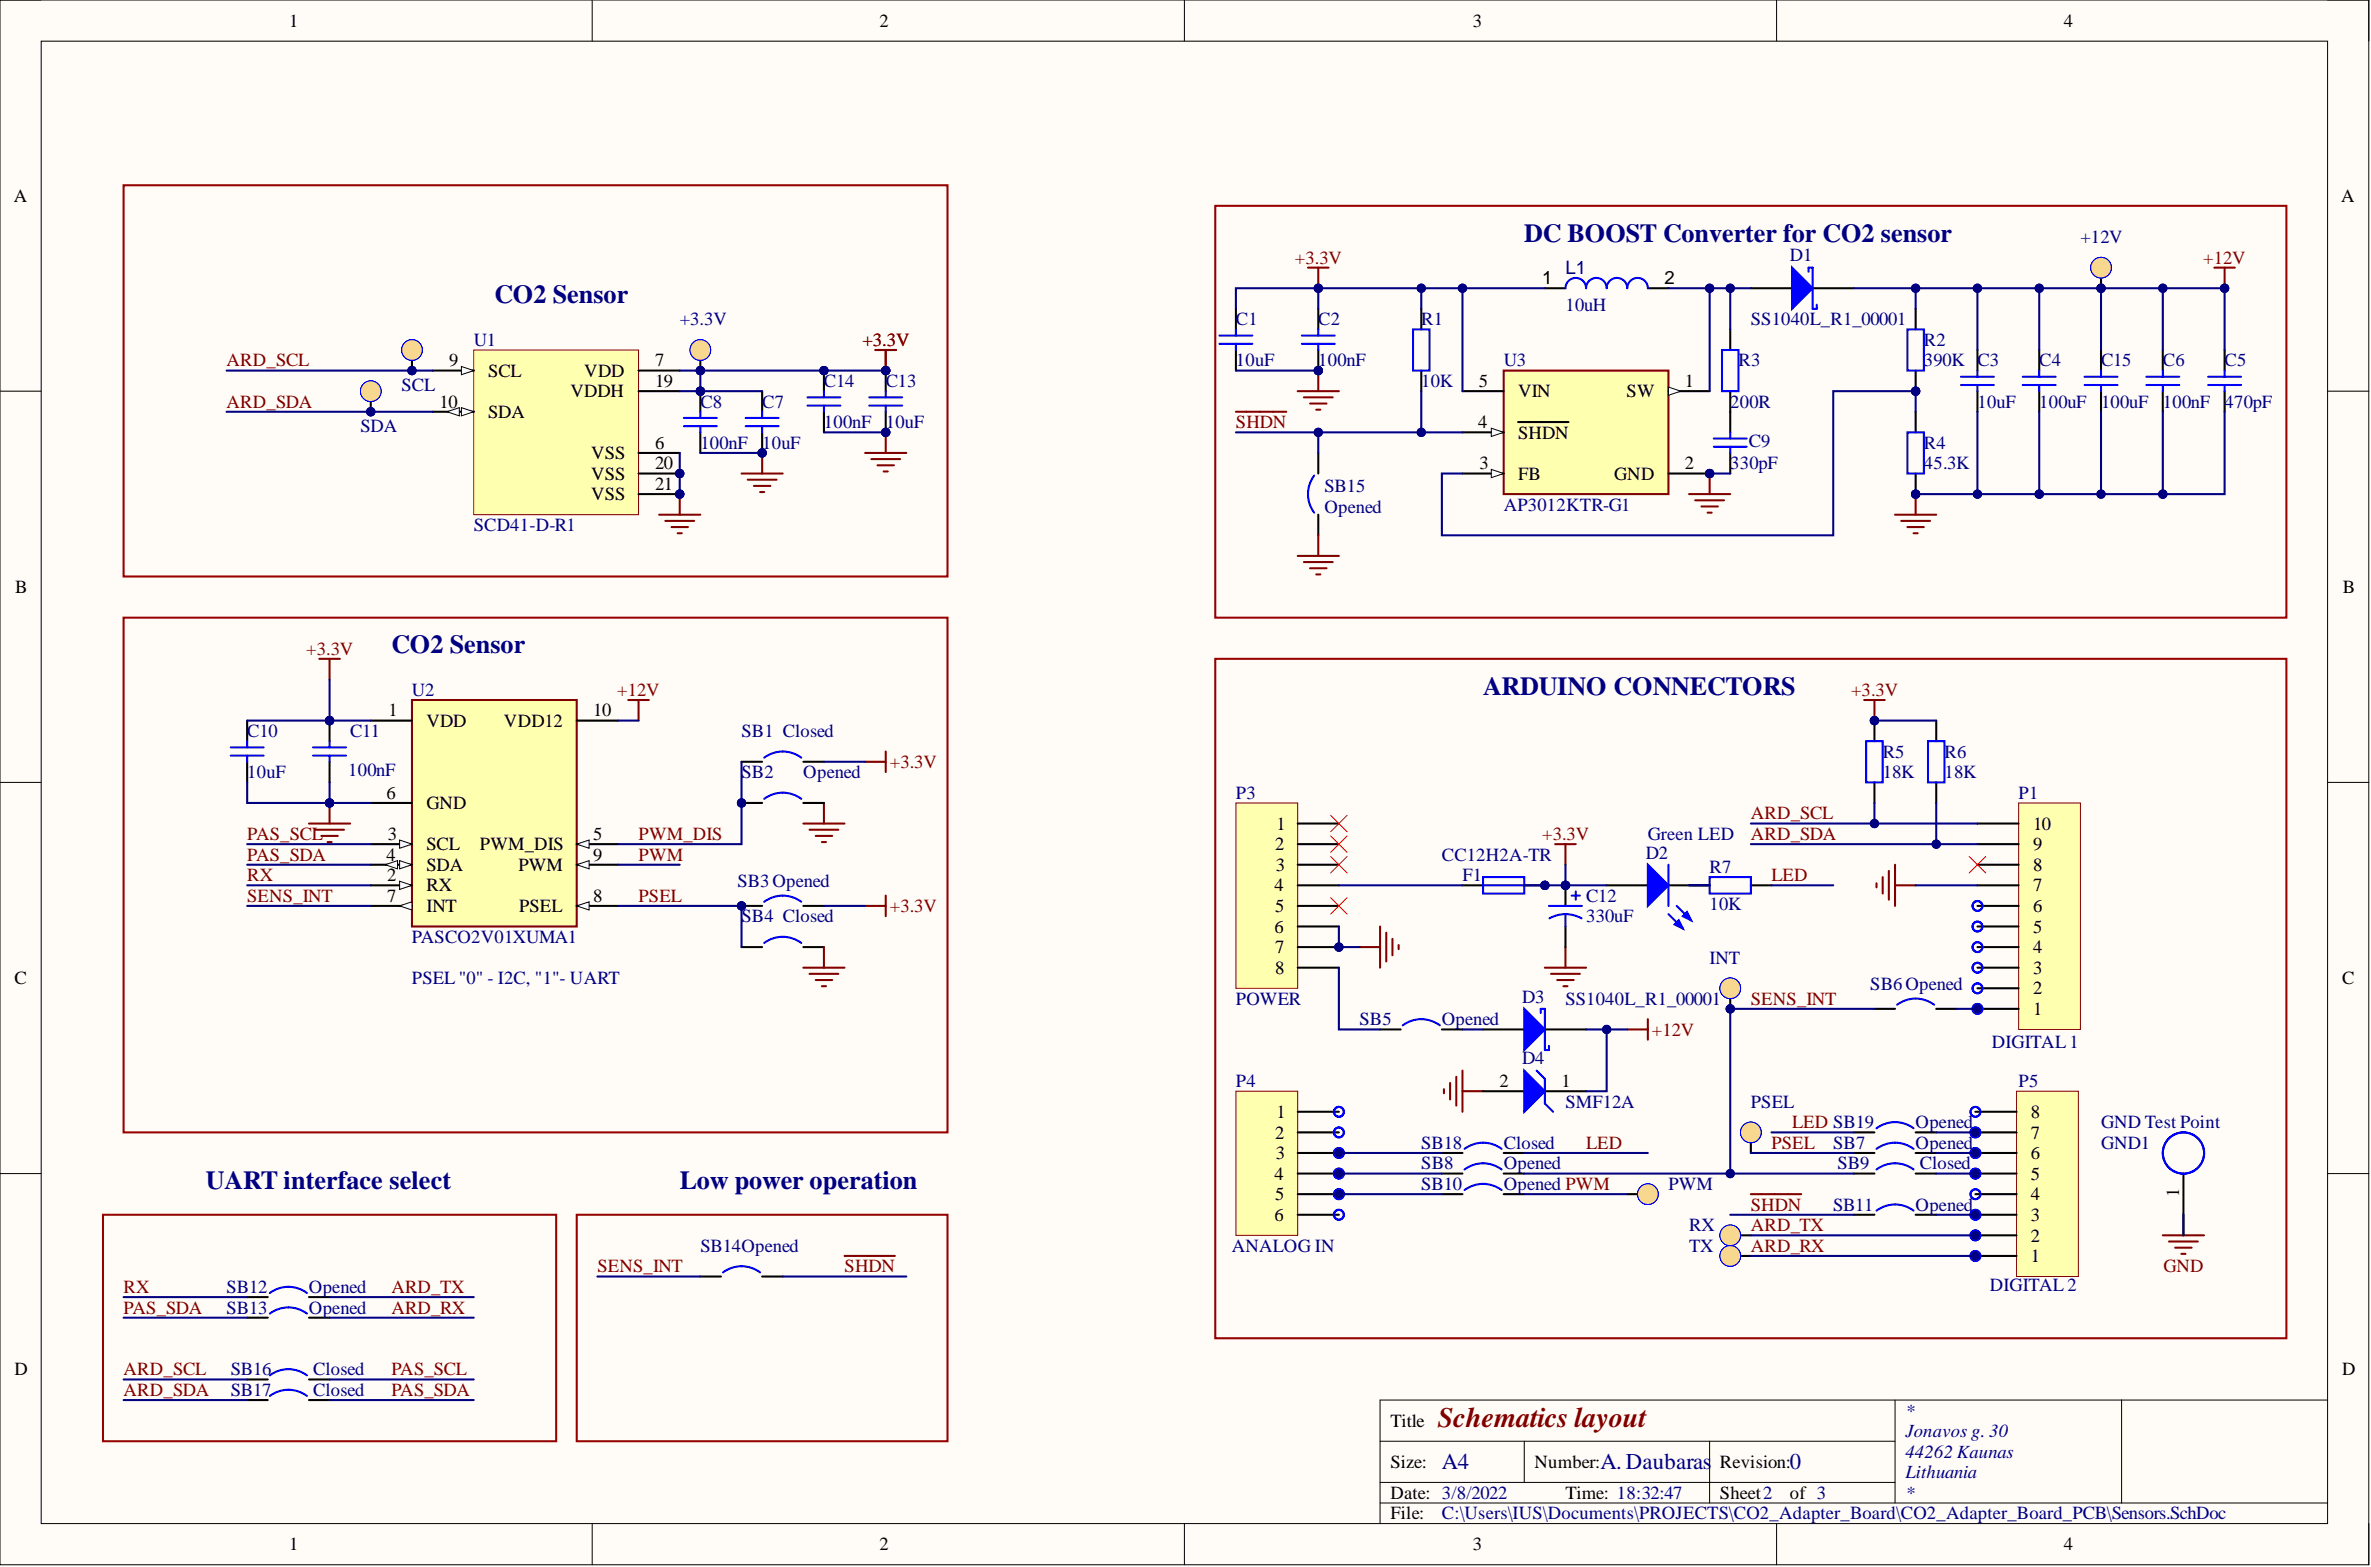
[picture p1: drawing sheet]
<svg xmlns="http://www.w3.org/2000/svg" width="292mm" height="193mm" viewBox="0 0 292 193" stroke-linecap="round" stroke-linejoin="round" font-family="sans-serif">
<defs><g id="words">
<text font-size="3.5" fill="#800000" x="177.1" y="175.7">Schematics layout</text>
<g font-size="3.2" fill="#000080">
<text x="187.8" y="29.7">DC BOOST Converter for CO2 sensor</text>
<text x="60.9" y="37.4">CO2 Sensor</text>
<text x="48.2" y="80.5">CO2 Sensor</text>
<text x="182.7" y="85.5">ARDUINO CONNECTORS</text>
<text x="25.4" y="146.4">UART interface select</text>
<text x="83.7" y="146.4">Low power operation</text>
</g>
<g font-size="2.8" fill="#000080">
<text x="177.6" y="180.9">A4</text>
<text x="197.2" y="180.9">A. Daubaras</text>
<text x="220.5" y="180.9">0</text>
</g>
<g font-size="2.3">
<text x="35.6" y="3.3">1</text>
<text x="108.4" y="3.3">2</text>
<text x="181.4" y="3.3">3</text>
<text x="254.3" y="3.3">4</text>
<text x="1.7" y="24.8">A</text>
<text x="288.4" y="24.8">A</text>
<text x="190" y="35">1</text>
<text x="205" y="35">2</text>
<text x="55.3" y="45.1">9</text>
<text x="60.1" y="46.4">SCL</text>
<text x="72" y="46.4">VDD</text>
<text x="80.7" y="45.1">7</text>
<text x="80.7" y="47.7">19</text>
<text x="182.2" y="47.7">5</text>
<text x="207.6" y="47.7">1</text>
<text x="54.1" y="50.2">10</text>
<text x="60.1" y="51.5">SDA</text>
<text x="70.3" y="48.9">VDDH</text>
<text x="182.1" y="52.7">4</text>
<text x="187" y="48.9">VIN</text>
<text x="200.4" y="48.9">SW</text>
<text x="72.8" y="59.1">VSS</text>
<text x="72.8" y="56.5">VSS</text>
<text x="80.7" y="57.8">20</text>
<text x="80.7" y="55.3">6</text>
<text x="182.3" y="57.8">3</text>
<text x="187" y="54">SHDN</text>
<text x="187" y="59.1">FB</text>
<text x="198.9" y="59.1">GND</text>
<text x="207.6" y="57.8">2</text>
<text x="72.8" y="61.6">VSS</text>
<text x="80.7" y="60.3">21</text>
<text x="1.9" y="73">B</text>
<text x="288.6" y="73">B</text>
<text x="47.9" y="88.2">1</text>
<text x="52.5" y="89.5">VDD</text>
<text x="62.1" y="89.5">VDD12</text>
<text x="73.1" y="88.2">10</text>
<text x="47.6" y="98.4">6</text>
<text x="52.5" y="99.6">GND</text>
<text x="47.6" y="106">4</text>
<text x="47.8" y="103.4">3</text>
<text x="52.5" y="104.7">SCL</text>
<text x="52.5" y="107.2">SDA</text>
<text x="59.1" y="104.7">PWM_DIS</text>
<text x="63.9" y="107.2">PWM</text>
<text x="73.1" y="106">9</text>
<text x="73.1" y="103.4">5</text>
<text x="157.1" y="104.7">2</text>
<text x="157.2" y="107.2">3</text>
<text x="157.2" y="102.2">1</text>
<text x="250.5" y="107.2">8</text>
<text x="250.5" y="104.7">9</text>
<text x="250.5" y="102.2">10</text>
<text x="47.7" y="108.5">2</text>
<text x="47.7" y="111.1">7</text>
<text x="52.5" y="109.8">RX</text>
<text x="52.5" y="112.3">INT</text>
<text x="63.9" y="112.3">PSEL</text>
<text x="73.1" y="111.1">8</text>
<text x="157" y="109.8">4</text>
<text x="157.1" y="112.3">5</text>
<text x="250.5" y="112.3">6</text>
<text x="250.5" y="109.8">7</text>
<text x="157" y="114.9">6</text>
<text x="157.1" y="117.4">7</text>
<text x="157.1" y="119.9">8</text>
<text x="250.5" y="119.9">3</text>
<text x="250.5" y="117.4">4</text>
<text x="250.5" y="114.9">5</text>
<text x="1.8" y="121.2">C</text>
<text x="250.5" y="125">1</text>
<text x="250.5" y="122.5">2</text>
<text x="288.5" y="121.2">C</text>
<text x="157.2" y="137.7">1</text>
<text x="184.7" y="133.9">2</text>
<text x="192.4" y="133.9">1</text>
<text x="250.2" y="137.7">8</text>
<text x="157.1" y="140.2">2</text>
<text x="157.2" y="142.7">3</text>
<text x="250.2" y="142.7">6</text>
<text x="250.2" y="140.2">7</text>
<text x="157" y="145.3">4</text>
<text x="157.1" y="147.8">5</text>
<text x="250.2" y="147.8">4</text>
<text x="250.2" y="145.3">5</text>
<text x="268.5" y="147.4" transform="rotate(-90 268.5 147.4)">1</text>
<text x="157" y="150.4">6</text>
<text x="250.2" y="155.4">1</text>
<text x="250.2" y="152.9">2</text>
<text x="250.2" y="150.4">3</text>
<text x="1.8" y="169.4">D</text>
<text x="288.5" y="169.4">D</text>
<text x="171.3" y="175.7">Title</text>
<text x="171.3" y="180.8">Size:</text>
<text x="171.3" y="184.6">Date: 3/8/2022</text>
<text x="189.1" y="180.8">Number:</text>
<text x="192.9" y="184.6">Time: 18:32:47</text>
<text x="211.9" y="180.8">Revision:</text>
<text x="211.9" y="184.6">Sheet2</text>
<text x="220.5" y="184.6">of 3</text>
<text x="35.6" y="190.9">1</text>
<text x="108.4" y="190.9">2</text>
<text x="171.3" y="187.1">File:</text>
<text x="181.4" y="190.9">3</text>
<text x="254.3" y="190.9">4</text>
</g>
<g font-size="2.3" fill="#000080">
<text x="256.3" y="29.9">+12V</text>
<text x="192.9" y="33.7">L1</text>
<text x="220.5" y="32.2">D1</text>
<text x="83.7" y="40.1">+3.3V</text>
<text x="152.3" y="40.1">C1</text>
<text x="162.4" y="40.1">C2</text>
<text x="175.1" y="40.1">R1</text>
<text x="192.9" y="38.3">10uH</text>
<text x="215.7" y="40.1">SS1040L_R1_00001</text>
<text x="58.4" y="42.6">U1</text>
<text x="101.5" y="47.7">C14</text>
<text x="109.1" y="47.7">C13</text>
<text x="152.3" y="45.1">10uF</text>
<text x="162.4" y="45.1">100nF</text>
<text x="175.1" y="47.7">10K</text>
<text x="185.2" y="45.1">U3</text>
<text x="214.2" y="45.1">R3</text>
<text x="237" y="45.1">390K C3</text>
<text x="237" y="42.6">R2</text>
<text x="251.2" y="45.1">C4</text>
<text x="258.8" y="45.1">C15</text>
<text x="266.5" y="45.1">C6</text>
<text x="274.1" y="45.1">C5</text>
<text x="44.4" y="53.2">SDA</text>
<text x="49.5" y="48.2">SCL</text>
<text x="86.3" y="50.2">C8</text>
<text x="93.9" y="50.2">C7</text>
<text x="101.5" y="52.7">100nF</text>
<text x="109.1" y="52.7">10uF</text>
<text x="213.2" y="50.2">200R</text>
<text x="243.6" y="50.2">10uF</text>
<text x="251.2" y="50.2">100uF</text>
<text x="258.8" y="50.2">100uF</text>
<text x="266.5" y="50.2">100nF</text>
<text x="274.1" y="50.2">470pF</text>
<text x="86.3" y="55.3">100nF</text>
<text x="93.9" y="55.3">10uF</text>
<text x="213.2" y="57.8">330pF</text>
<text x="215.4" y="55">C9</text>
<text x="237" y="57.8">45.3K</text>
<text x="237" y="55.3">R4</text>
<text x="58.4" y="65.4">SCD41-D-R1</text>
<text x="163.2" y="60.6">SB15</text>
<text x="163.2" y="63.1">Opened</text>
<text x="185.2" y="62.9">AP3012KTR-G1</text>
<text x="50.8" y="85.7">U2</text>
<text x="30.5" y="95.8">10uF</text>
<text x="30.5" y="90.8">C10</text>
<text x="42.9" y="95.6">100nF</text>
<text x="43.1" y="90.8">C11</text>
<text x="91.4" y="90.8">SB1 Closed</text>
<text x="91.4" y="95.8">SB2</text>
<text x="99" y="95.8">Opened</text>
<text x="231.9" y="95.8">18K</text>
<text x="231.9" y="93.3">R5</text>
<text x="239.6" y="95.8">18K</text>
<text x="239.6" y="93.3">R6</text>
<text x="152.3" y="98.4">P3</text>
<text x="248.7" y="98.4">P1</text>
<text x="177.6" y="106">CC12H2A-TR</text>
<text x="202.8" y="105.7">D2</text>
<text x="203" y="103.4">Green LED</text>
<text x="210.6" y="107.5">R7</text>
<text x="90.8" y="109.3">SB3Opened</text>
<text x="91.4" y="113.6">SB4 Closed</text>
<text x="180.2" y="108.5">F1</text>
<text x="195.4" y="113.6">330uF</text>
<text x="195.4" y="111.1">C12</text>
<text x="210.6" y="112.1">10K</text>
<text x="50.8" y="116.1">PASCO2V01XUMA1</text>
<text x="210.6" y="118.7">INT</text>
<text x="50.8" y="121.2">PSEL&quot;0&quot; - I2C, &quot;1&quot;- UART</text>
<text x="152.3" y="123.7">POWER</text>
<text x="187.5" y="123.5">D3</text>
<text x="192.9" y="123.7">SS1040L_R1_00001</text>
<text x="230.4" y="122">SB6Opened</text>
<text x="167.5" y="126.3">SB5</text>
<text x="177.6" y="126.3">Opened</text>
<text x="187.5" y="131.1">D4</text>
<text x="245.4" y="129.1">DIGITAL1</text>
<text x="152.3" y="133.9">P4</text>
<text x="192.9" y="136.4">SMF12A</text>
<text x="215.7" y="136.4">PSEL</text>
<text x="248.7" y="133.9">P5</text>
<text x="175.1" y="141.5">SB18</text>
<text x="185.2" y="141.5">Closed</text>
<text x="225.8" y="141.5">SB7</text>
<text x="236" y="141.5">Opened</text>
<text x="236" y="138.9">Opened</text>
<text x="258.8" y="141.5">GND1</text>
<text x="258.8" y="138.9">GND Test Point</text>
<text x="175.1" y="144">SB8</text>
<text x="175.1" y="146.5">SB10</text>
<text x="185.2" y="144">Opened</text>
<text x="185.2" y="146.5">Opened PWM</text>
<text x="205.5" y="146.5">PWM</text>
<text x="225.8" y="149.1">SB11</text>
<text x="226.4" y="144">SB9</text>
<text x="236" y="149.1">Opened</text>
<text x="236.5" y="144">Closed</text>
<text x="86.3" y="154.2">SB14Opened</text>
<text x="151.8" y="154.2">ANALOG IN</text>
<text x="208.1" y="151.6">RX</text>
<text x="208.1" y="154.2">TX</text>
<text x="27.9" y="159.2">SB12</text>
<text x="27.9" y="161.8">SB13</text>
<text x="38.1" y="159.2">Opened</text>
<text x="38.1" y="161.8">Opened</text>
<text x="245.1" y="159">DIGITAL2</text>
<text x="28.4" y="169.4">SB16</text>
<text x="28.4" y="171.9">SB17</text>
<text x="38.6" y="169.4">Closed</text>
<text x="38.6" y="171.9">Closed</text>
<text x="234.7" y="174.4">*</text>
<text x="234.7" y="177">Jonavos g. 30</text>
<text x="234.7" y="179.5">44262 Kaunas</text>
<text x="234.7" y="182">Lithuania</text>
<text x="234.7" y="184.6">*</text>
<text x="177.6" y="187.1">C:\Users\IUS\Documents\PROJECTS\CO2_Adapter_Board\CO2_Adapter_Board_PCB\Sensors.SchDoc</text>
</g>
<g font-size="2.3" fill="#800000">
<text x="159.5" y="32.5">+3.3V</text>
<text x="271.4" y="32.5">+12V</text>
<text x="27.9" y="45.1">ARD_SCL</text>
<text x="106.2" y="42.6">+3.3V</text>
<text x="27.9" y="50.2">ARD_SDA</text>
<text x="152.3" y="52.7">SHDN</text>
<text x="37.7" y="80.6">+3.3V</text>
<text x="76" y="85.7">+12V</text>
<text x="228" y="85.7">+3.3V</text>
<text x="109.6" y="94.6">+3.3V</text>
<text x="215.7" y="100.9">ARD_SCL</text>
<text x="30.5" y="103.4">PAS_SCL</text>
<text x="30.5" y="106">PAS_SDA</text>
<text x="78.7" y="103.4">PWM_DIS</text>
<text x="78.7" y="106">PWM</text>
<text x="190" y="103.4">+3.3V</text>
<text x="215.7" y="103.4">ARD_SDA</text>
<text x="30.5" y="108.5">RX</text>
<text x="30.5" y="111.1">SENS_INT</text>
<text x="78.7" y="111.1">PSEL</text>
<text x="109.6" y="112.3">+3.3V</text>
<text x="218.2" y="108.5">LED</text>
<text x="215.7" y="123.7">SENS_INT</text>
<text x="203.5" y="127.5">+12V</text>
<text x="195.4" y="141.5">LED</text>
<text x="218.2" y="141.5">PSEL</text>
<text x="220.8" y="138.9">LED SB19</text>
<text x="215.7" y="149.1">SHDN</text>
<text x="215.7" y="151.6">ARD_TX</text>
<text x="215.7" y="154.2">ARD_RX</text>
<text x="15.2" y="159.2">RX</text>
<text x="15.2" y="161.8">PAS_SDA</text>
<text x="48.2" y="159.2">ARD_TX</text>
<text x="48.2" y="161.8">ARD_RX</text>
<text x="73.6" y="156.7">SENS_INT</text>
<text x="104" y="156.7">SHDN</text>
<text x="266.5" y="156.7">GND</text>
<text x="15.2" y="169.4">ARD_SCL</text>
<text x="15.2" y="171.9">ARD_SDA</text>
<text x="48.2" y="169.4">PAS_SCL</text>
<text x="48.2" y="171.9">PAS_SDA</text>
</g>
</g></defs>
<path d="M0 0h291.8v192.7h-291.8z" fill-rule="evenodd" fill="#fffcf8"/>
<path d="M0 0h291.8v192.7h-291.8z" fill="none" stroke="#000" stroke-width=".12"/>
<path d="M5.1 5.1h281.7v182.5h-281.7z" fill-rule="evenodd" fill="#fffcf8"/>
<g fill="none" stroke="#000" stroke-width=".12">
<path d="M0 0h5.1M73 0v5.1M145.9 0v5.1M218.9 0v5.1M286.8 0h5v5.1M5.1 5.1h281.7v182.5h-281.7zM0 48.2h5.1M286.8 48.2h5M0 96.3h5.1M286.8 96.3h5M0 144.5h5.1M286.8 144.5h5"/>
<path d="M170 177.5h63.5M187.8 177.5v5.1M210.6 177.5v7.6M233.5 172.4v12.7M261.4 172.4v12.7M286.8 172.4h-116.8v15.2M73 187.6v5.1M145.9 187.6v5.1M170 185.1h116.8M170 182.6h63.5M218.9 187.6v5.1M291.8 187.6v5.1"/>
</g>
<path d="M210.6 58.3v2.5M208.1 60.8h5.1M208.8 61.6h3.6M209.6 62.4h2M210.4 63.1h.5" fill="none" stroke="#800000" stroke-width=".25"/>
<circle cx="210.6" cy="58.3" r=".51" fill="#000080"/>
<circle cx="210.6" cy="58.3" r=".51" fill="none" stroke="#000080" stroke-width=".12"/>
<path d="M149.7 25.4h132v50.7h-132z" fill="none" stroke="#980000" stroke-width=".25"/>
<path d="M81.2 63.4h5.1M82 64.1h3.5M82.7 64.9h2.1M83.5 65.7h.5M83.7 60.8v2.6" fill="none" stroke="#800000" stroke-width=".25"/>
<circle cx="83.7" cy="60.8" r=".51" fill="#000080"/>
<circle cx="83.7" cy="60.8" r=".51" fill="none" stroke="#000080" stroke-width=".12"/>
<circle cx="83.7" cy="60.8" r=".51" fill="#000080"/>
<circle cx="83.7" cy="60.8" r=".51" fill="none" stroke="#000080" stroke-width=".12"/>
<circle cx="83.7" cy="58.3" r=".51" fill="#000080"/>
<circle cx="83.7" cy="58.3" r=".51" fill="none" stroke="#000080" stroke-width=".12"/>
<path d="M58.4 43.1h20.3v20.3h-20.3z" fill-rule="evenodd" fill="#ffffb0"/>
<path d="M58.4 43.1h20.3v20.3h-20.3z" fill="none" stroke="#800000" stroke-width=".12"/>
<path d="M78.7 45.6h5M78.7 60.8h5" fill="none" stroke="#000" stroke-width=".25"/>
<circle cx="83.7" cy="60.8" r=".51" fill="#000080"/>
<circle cx="83.7" cy="60.8" r=".51" fill="none" stroke="#000080" stroke-width=".12"/>
<path d="M53.3 45.6h5.1" fill="none" stroke="#000" stroke-width=".25"/>
<path d="M56.8 45.1l1.6 .5-1.6 .5z" fill="#f8fcff"/>
<path d="M56.8 45.1l1.6 .5-1.6 .5z" fill="none" stroke="#000" stroke-width=".12"/>
<path d="M53.3 50.7h5.1" fill="none" stroke="#000" stroke-width=".25"/>
<path d="M56.8 50.2l1.6 .5-1.6 .5z" fill="#f8fcff"/>
<path d="M56.8 50.2l1.6 .5-1.6 .5z" fill="none" stroke="#000" stroke-width=".12"/>
<path d="M55.1 50.7l1.5-.5v1z" fill="#f8fcff"/>
<path d="M55.1 50.7l1.5-.5v1z" fill="none" stroke="#000" stroke-width=".12"/>
<path d="M78.7 48.2h5M78.7 58.3h5" fill="none" stroke="#000" stroke-width=".25"/>
<circle cx="83.7" cy="58.3" r=".51" fill="#000080"/>
<circle cx="83.7" cy="58.3" r=".51" fill="none" stroke="#000080" stroke-width=".12"/>
<path d="M78.7 55.8h5" fill="none" stroke="#000" stroke-width=".25"/>
<circle cx="86.3" cy="48.2" r=".51" fill="#000080"/>
<circle cx="86.3" cy="48.2" r=".51" fill="none" stroke="#000080" stroke-width=".12"/>
<path d="M86.3 48.2v2.5" fill="none" stroke="#000" stroke-width=".25"/>
<circle cx="86.3" cy="48.2" r=".51" fill="#000080"/>
<circle cx="86.3" cy="48.2" r=".51" fill="none" stroke="#000080" stroke-width=".12"/>
<path d="M86.3 53.2v2.6" fill="none" stroke="#000" stroke-width=".25"/>
<path d="M84.2 52.5h4.1M84.2 51.5h4.1M86.3 50.7v.8M86.3 52.5v.7" fill="none" stroke="#00f" stroke-width=".25"/>
<path d="M107.8 43.1h2.6M109.1 43.1v2.5" fill="none" stroke="#800000" stroke-width=".25"/>
<circle cx="109.1" cy="45.6" r=".51" fill="#000080"/>
<circle cx="109.1" cy="45.6" r=".51" fill="none" stroke="#000080" stroke-width=".12"/>
<path d="M15.2 22.8h101.5v48.2h-101.5zM15.2 76.1h101.5v63.3h-101.5z" fill="none" stroke="#980000" stroke-width=".25"/>
<path d="M50.8 86.2h20.3v27.9h-20.3z" fill-rule="evenodd" fill="#ffffb0"/>
<path d="M50.8 86.2h20.3v27.9h-20.3z" fill="none" stroke="#800000" stroke-width=".25"/>
<path d="M45.7 88.7h5.1M45.7 98.9h5.1M71.1 88.7h5M71.1 111.6h5" fill="none" stroke="#000" stroke-width=".25"/>
<path d="M71.1 111.6l1.5-.5v1z" fill="#f8fcff"/>
<path d="M71.1 111.6l1.5-.5v1z" fill="none" stroke="#000" stroke-width=".12"/>
<path d="M45.7 104h5.1" fill="none" stroke="#000" stroke-width=".25"/>
<path d="M49.2 103.4l1.6 .6-1.6 .5z" fill="#f8fcff"/>
<path d="M49.2 103.4l1.6 .6-1.6 .5z" fill="none" stroke="#000" stroke-width=".12"/>
<path d="M45.7 106.5h5.1" fill="none" stroke="#000" stroke-width=".25"/>
<path d="M49.2 106l1.6 .5-1.6 .5z" fill="#f8fcff"/>
<path d="M49.2 106l1.6 .5-1.6 .5z" fill="none" stroke="#000" stroke-width=".12"/>
<path d="M47.5 106.5l1.5-.5v1z" fill="#f8fcff"/>
<path d="M47.5 106.5l1.5-.5v1z" fill="none" stroke="#000" stroke-width=".12"/>
<path d="M45.7 109h5.1" fill="none" stroke="#000" stroke-width=".25"/>
<path d="M49.2 108.5l1.6 .5-1.6 .5z" fill="#f8fcff"/>
<path d="M49.2 108.5l1.6 .5-1.6 .5z" fill="none" stroke="#000" stroke-width=".12"/>
<path d="M45.7 111.6h5.1" fill="none" stroke="#000" stroke-width=".25"/>
<path d="M49.2 111.6l1.6-.5v1z" fill="#f8fcff"/>
<path d="M49.2 111.6l1.6-.5v1z" fill="none" stroke="#000" stroke-width=".12"/>
<path d="M71.1 106.5h5" fill="none" stroke="#000" stroke-width=".25"/>
<path d="M71.1 106.5l1.5-.5v1z" fill="#f8fcff"/>
<path d="M71.1 106.5l1.5-.5v1z" fill="none" stroke="#000" stroke-width=".12"/>
<path d="M71.1 104h5" fill="none" stroke="#000" stroke-width=".25"/>
<path d="M71.1 104l1.5-.6v1.1z" fill="#f8fcff"/>
<path d="M71.1 104l1.5-.6v1.1z" fill="none" stroke="#000" stroke-width=".12"/>
<circle cx="210.6" cy="58.3" r=".51" fill="#000080"/>
<circle cx="210.6" cy="58.3" r=".51" fill="none" stroke="#000080" stroke-width=".12"/>
<path d="M185.2 45.6h20.3v15.2h-20.3z" fill-rule="evenodd" fill="#ffffb0"/>
<path d="M185.2 45.6h20.3v15.2h-20.3z" fill="none" stroke="#800000" stroke-width=".25"/>
<path d="M180.2 48.2h5M180.2 53.2h5" fill="none" stroke="#000" stroke-width=".25"/>
<path d="M183.7 52.7l1.5 .5-1.5 .5z" fill="#f8fcff"/>
<path d="M183.7 52.7l1.5 .5-1.5 .5z" fill="none" stroke="#000" stroke-width=".12"/>
<path d="M180.2 58.3h5M187 52h6.2" fill="none" stroke="#000" stroke-width=".25"/>
<path d="M183.7 57.8l1.5 .5-1.5 .5z" fill="#f8fcff"/>
<path d="M183.7 57.8l1.5 .5-1.5 .5z" fill="none" stroke="#000" stroke-width=".12"/>
<path d="M205.5 48.2h5.1" fill="none" stroke="#000" stroke-width=".25"/>
<path d="M205.5 47.7l1.6 .5-1.6 .5z" fill="#f8fcff"/>
<path d="M205.5 47.7l1.6 .5-1.6 .5z" fill="none" stroke="#000" stroke-width=".12"/>
<path d="M205.5 58.3h5.1" fill="none" stroke="#000" stroke-width=".25"/>
<circle cx="210.6" cy="58.3" r=".51" fill="#000080"/>
<circle cx="210.6" cy="58.3" r=".51" fill="none" stroke="#000080" stroke-width=".12"/>
<path d="M272.8 33h2.5M274.1 33v2.5" fill="none" stroke="#800000" stroke-width=".25"/>
<circle cx="274.1" cy="35.5" r=".51" fill="#000080"/>
<circle cx="274.1" cy="35.5" r=".51" fill="none" stroke="#000080" stroke-width=".12"/>
<path d="M159.9 48.2h5M160.6 48.9h3.6M161.4 49.7h2M162.2 50.5h.5M162.4 45.6v2.6M77.4 86.2h2.5M78.7 86.2v2.5" fill="none" stroke="#800000" stroke-width=".25"/>
<circle cx="162.4" cy="45.6" r=".51" fill="#000080"/>
<circle cx="162.4" cy="45.6" r=".51" fill="none" stroke="#000080" stroke-width=".12"/>
<circle cx="236" cy="48.2" r=".51" fill="#000080"/>
<circle cx="236" cy="48.2" r=".51" fill="none" stroke="#000080" stroke-width=".12"/>
<path d="M236 45.6v2.6" fill="none" stroke="#000" stroke-width=".25"/>
<circle cx="236" cy="48.2" r=".51" fill="#000080"/>
<circle cx="236" cy="48.2" r=".51" fill="none" stroke="#000080" stroke-width=".12"/>
<path d="M236 38v2.6" fill="none" stroke="#000" stroke-width=".25"/>
<path d="M235 40.6h2v5h-2z" fill="none" stroke="#00f" stroke-width=".25"/>
<circle cx="236" cy="60.9" r=".51" fill="#000080"/>
<circle cx="236" cy="60.9" r=".51" fill="none" stroke="#000080" stroke-width=".12"/>
<path d="M236 58.3v2.5" fill="none" stroke="#000" stroke-width=".25"/>
<circle cx="236" cy="60.9" r=".51" fill="#000080"/>
<circle cx="236" cy="60.9" r=".51" fill="none" stroke="#000080" stroke-width=".12"/>
<path d="M236 50.7v2.5" fill="none" stroke="#000" stroke-width=".25"/>
<path d="M235 53.2h2v5.1h-2z" fill="none" stroke="#00f" stroke-width=".25"/>
<path d="M233.5 63.4h5M234.2 64.1h3.6M235 64.9h2M235.7 65.7h.6M236 60.8v2.6" fill="none" stroke="#800000" stroke-width=".25"/>
<circle cx="236" cy="60.9" r=".51" fill="#000080"/>
<circle cx="236" cy="60.9" r=".51" fill="none" stroke="#000080" stroke-width=".12"/>
<path d="M161.1 33h2.6M162.4 33v2.5" fill="none" stroke="#800000" stroke-width=".25"/>
<circle cx="162.4" cy="35.5" r=".51" fill="#000080"/>
<circle cx="162.4" cy="35.5" r=".51" fill="none" stroke="#000080" stroke-width=".12"/>
<circle cx="91.4" cy="111.6" r=".51" fill="#000080"/>
<circle cx="91.4" cy="111.6" r=".51" fill="none" stroke="#000080" stroke-width=".12"/>
<path d="M94.1 111.1a3.8 3.8 0 0 1 4.6 0" fill="none" stroke="#00f" stroke-width=".25"/>
<path d="M91.4 111.6h2.5" fill="none" stroke="#000" stroke-width=".25"/>
<circle cx="91.4" cy="111.6" r=".51" fill="#000080"/>
<circle cx="91.4" cy="111.6" r=".51" fill="none" stroke="#000080" stroke-width=".12"/>
<path d="M99 111.6h2.5" fill="none" stroke="#000" stroke-width=".25"/>
<path d="M107.8 43.1h2.6M109.1 43.1v2.5" fill="none" stroke="#800000" stroke-width=".25"/>
<circle cx="109.1" cy="45.6" r=".51" fill="#000080"/>
<circle cx="109.1" cy="45.6" r=".51" fill="none" stroke="#000080" stroke-width=".12"/>
<path d="M40.6 98.9v2.5M38.1 101.4h5M38.8 102.2h3.6M39.6 102.9h2M40.3 103.7h.6" fill="none" stroke="#800000" stroke-width=".25"/>
<circle cx="40.6" cy="98.9" r=".51" fill="#000080"/>
<circle cx="40.6" cy="98.9" r=".51" fill="none" stroke="#000080" stroke-width=".12"/>
<path d="M101.5 98.9v2.5M106.6 93.8h2.5M109.1 92.5v2.6M99 101.4h5M99.7 102.2h3.6M100.5 102.9h2M101.3 103.7h.5M106.6 111.6h2.5M109.1 110.3v2.5" fill="none" stroke="#800000" stroke-width=".25"/>
<path d="M94.1 93.3a3.8 3.8 0 0 1 4.6 0" fill="none" stroke="#00f" stroke-width=".25"/>
<path d="M91.4 93.8h2.5M99 93.8h2.5" fill="none" stroke="#000" stroke-width=".25"/>
<circle cx="91.4" cy="98.9" r=".51" fill="#000080"/>
<circle cx="91.4" cy="98.9" r=".51" fill="none" stroke="#000080" stroke-width=".12"/>
<path d="M94.1 98.4a3.8 3.8 0 0 1 4.6 0" fill="none" stroke="#00f" stroke-width=".25"/>
<path d="M91.4 98.9h2.5" fill="none" stroke="#000" stroke-width=".25"/>
<circle cx="91.4" cy="98.9" r=".51" fill="#000080"/>
<circle cx="91.4" cy="98.9" r=".51" fill="none" stroke="#000080" stroke-width=".12"/>
<g fill="none" stroke="#000" stroke-width=".25">
<path d="M152.3 38v2.6M175.1 38v2.6M215.7 35.5h5.1M223.3 35.5h5.1M152.3 43.1v2.5M175.1 45.6v2.6M251.2 43.1v2.5M251.2 48.2v2.5M266.5 43.1v2.5M266.5 48.2v2.5M274.1 43.1v2.5M274.1 48.2v2.5"/>
<path d="M99 98.9h2.5M91.4 116.6h2.5M99 116.6h2.5"/>
</g>
<g fill="none" stroke="#00f" stroke-width=".25">
<path d="M150.2 42.3h4.1M150.2 41.3h4.1M152.3 40.6v.7M152.3 42.3v.8M174.1 40.6h2v5h-2zM249.2 47.4h4.1M249.2 46.4h4.1M251.2 45.6v.8M251.2 47.4v.8M264.4 47.4h4.1M264.4 46.4h4.1M266.5 45.6v.8"/>
<path d="M266.5 47.4v.8M272 47.4h4.1M272 46.4h4.1M274.1 45.6v.8M274.1 47.4v.8M94.1 116.1a3.8 3.8 0 0 1 4.6 0"/>
</g>
<path d="M39.3 81.1h2.6M40.6 81.1v2.6M99 119.2h5M99.7 119.9h3.6M101.5 116.6v2.6M100.5 120.7h2M101.3 121.4h.5" fill="none" stroke="#800000" stroke-width=".25"/>
<path d="M220.8 33l2.5 2.5-2.5 2.5z" fill="#00f"/>
<path d="M220.8 33l2.5 2.5-2.5 2.5zM222.8 33.5v-.5h.5v5h.5v-.5M33.2 159.2a3.8 3.8 0 0 1 4.6 0M33.2 161.8a3.8 3.8 0 0 1 4.6 0" fill="none" stroke="#00f" stroke-width=".25"/>
<path d="M30.5 159.7h2.5M38.1 159.7h2.5M30.5 162.3h2.5M38.1 162.3h2.5" fill="none" stroke="#000" stroke-width=".25"/>
<path d="M149.7 81.1h132v83.7h-132zM12.7 149.6h55.8v27.9h-55.8z" fill="none" stroke="#980000" stroke-width=".25"/>
<circle cx="243.4" cy="154.7" r=".51" fill="#000080"/>
<circle cx="243.4" cy="154.7" r=".51" fill="none" stroke="#000080" stroke-width=".12"/>
<circle cx="243.4" cy="152.1" r=".51" fill="#000080"/>
<circle cx="243.4" cy="152.1" r=".51" fill="none" stroke="#000080" stroke-width=".12"/>
<circle cx="243.4" cy="149.6" r=".51" fill="#000080"/>
<circle cx="243.4" cy="149.6" r=".51" fill="none" stroke="#000080" stroke-width=".12"/>
<circle cx="243.4" cy="144.5" r=".51" fill="#000080"/>
<circle cx="243.4" cy="144.5" r=".51" fill="none" stroke="#000080" stroke-width=".12"/>
<circle cx="243.4" cy="142" r=".51" fill="#000080"/>
<circle cx="243.4" cy="142" r=".51" fill="none" stroke="#000080" stroke-width=".12"/>
<circle cx="243.4" cy="139.5" r=".51" fill="#000080"/>
<circle cx="243.4" cy="139.5" r=".51" fill="none" stroke="#000080" stroke-width=".12"/>
<path d="M248.4 134.4h7.6v22.8h-7.6z" fill-rule="evenodd" fill="#ffffb0"/>
<path d="M248.4 134.4h7.6v22.8h-7.6z" fill="none" stroke="#800000" stroke-width=".12"/>
<path d="M243.4 154.7h5" fill="none" stroke="#000" stroke-width=".25"/>
<circle cx="243.4" cy="154.7" r=".51" fill="#000080"/>
<circle cx="243.4" cy="154.7" r=".51" fill="none" stroke="#000080" stroke-width=".12"/>
<path d="M243.4 152.1h5" fill="none" stroke="#000" stroke-width=".25"/>
<circle cx="243.4" cy="152.1" r=".51" fill="#000080"/>
<circle cx="243.4" cy="152.1" r=".51" fill="none" stroke="#000080" stroke-width=".12"/>
<path d="M243.4 149.6h5" fill="none" stroke="#000" stroke-width=".25"/>
<circle cx="243.4" cy="149.6" r=".51" fill="#000080"/>
<circle cx="243.4" cy="149.6" r=".51" fill="none" stroke="#000080" stroke-width=".12"/>
<path d="M243.4 147.1h5M243.4 144.5h5" fill="none" stroke="#000" stroke-width=".25"/>
<circle cx="243.4" cy="144.5" r=".51" fill="#000080"/>
<circle cx="243.4" cy="144.5" r=".51" fill="none" stroke="#000080" stroke-width=".12"/>
<path d="M243.4 142h5" fill="none" stroke="#000" stroke-width=".25"/>
<circle cx="243.4" cy="142" r=".51" fill="#000080"/>
<circle cx="243.4" cy="142" r=".51" fill="none" stroke="#000080" stroke-width=".12"/>
<path d="M243.4 139.4h5" fill="none" stroke="#000" stroke-width=".25"/>
<circle cx="243.4" cy="139.5" r=".51" fill="#000080"/>
<circle cx="243.4" cy="139.5" r=".51" fill="none" stroke="#000080" stroke-width=".12"/>
<path d="M243.4 136.9h5" fill="none" stroke="#000" stroke-width=".25"/>
<circle cx="243.6" cy="124.2" r=".51" fill="#000080"/>
<circle cx="243.6" cy="124.2" r=".51" fill="none" stroke="#000080" stroke-width=".12"/>
<path d="M248.7 98.9h7.6v27.9h-7.6z" fill-rule="evenodd" fill="#ffffb0"/>
<path d="M248.7 98.9h7.6v27.9h-7.6z" fill="none" stroke="#800000" stroke-width=".12"/>
<path d="M243.6 124.2h5.1" fill="none" stroke="#000" stroke-width=".25"/>
<circle cx="243.6" cy="124.2" r=".51" fill="#000080"/>
<circle cx="243.6" cy="124.2" r=".51" fill="none" stroke="#000080" stroke-width=".12"/>
<path d="M243.6 119.2h5.1M243.6 116.6h5.1M243.6 114.1h5.1M243.6 111.6h5.1M243.6 109h5.1M243.6 106.5h5.1M243.6 104h5.1M243.6 101.4h5.1M243.6 121.7h5.1" fill="none" stroke="#000" stroke-width=".25"/>
<circle cx="164.9" cy="116.6" r=".51" fill="#000080"/>
<circle cx="164.9" cy="116.6" r=".51" fill="none" stroke="#000080" stroke-width=".12"/>
<path d="M152.3 98.9h7.6v22.8h-7.6z" fill-rule="evenodd" fill="#ffffb0"/>
<path d="M152.3 98.9h7.6v22.8h-7.6z" fill="none" stroke="#800000" stroke-width=".12"/>
<path d="M159.9 101.4h5M159.9 104h5M159.9 106.5h5M159.9 109h5M159.9 111.6h5M159.9 114.1h5M159.9 116.6h5" fill="none" stroke="#000" stroke-width=".25"/>
<circle cx="164.9" cy="116.6" r=".51" fill="#000080"/>
<circle cx="164.9" cy="116.6" r=".51" fill="none" stroke="#000080" stroke-width=".12"/>
<path d="M159.9 119.2h5" fill="none" stroke="#000" stroke-width=".25"/>
<path d="M163.9 100.4l2.1 2M163.9 105.5l2.1 2M163.9 102.9l2.1 2.1M166 100.4l-2.1 2M166 105.5l-2.1 2M166 102.9l-2.1 2.1" fill="none" stroke="#f00" stroke-width=".12"/>
<path d="M167.5 116.6h2.5M170 114.1v5.1M170.8 114.9v3.5M171.5 115.6v2M172.3 116.4v.5" fill="none" stroke="#800000" stroke-width=".25"/>
<circle cx="164.9" cy="142" r=".51" fill="#000080"/>
<circle cx="164.9" cy="142" r=".51" fill="none" stroke="#000080" stroke-width=".12"/>
<circle cx="164.9" cy="144.5" r=".51" fill="#000080"/>
<circle cx="164.9" cy="144.5" r=".51" fill="none" stroke="#000080" stroke-width=".12"/>
<circle cx="164.9" cy="147.1" r=".51" fill="#000080"/>
<circle cx="164.9" cy="147.1" r=".51" fill="none" stroke="#000080" stroke-width=".12"/>
<path d="M152.3 134.4h7.6v17.7h-7.6z" fill-rule="evenodd" fill="#ffffb0"/>
<path d="M152.3 134.4h7.6v17.7h-7.6z" fill="none" stroke="#800000" stroke-width=".12"/>
<path d="M159.9 136.9h5M159.9 139.4h5M159.9 142h5" fill="none" stroke="#000" stroke-width=".25"/>
<circle cx="164.9" cy="142" r=".51" fill="#000080"/>
<circle cx="164.9" cy="142" r=".51" fill="none" stroke="#000080" stroke-width=".12"/>
<path d="M159.9 144.5h5" fill="none" stroke="#000" stroke-width=".25"/>
<circle cx="164.9" cy="144.5" r=".51" fill="#000080"/>
<circle cx="164.9" cy="144.5" r=".51" fill="none" stroke="#000080" stroke-width=".12"/>
<path d="M159.9 147.1h5" fill="none" stroke="#000" stroke-width=".25"/>
<circle cx="164.9" cy="147.1" r=".51" fill="#000080"/>
<circle cx="164.9" cy="147.1" r=".51" fill="none" stroke="#000080" stroke-width=".12"/>
<g fill="none" stroke="#000" stroke-width=".25">
<path d="M197.9 109h5.1M205.5 109h5.1M230.9 124.2h2.6M238.5 124.2h2.6M159.9 149.6h5M177.6 144.5h2.6M177.6 147.1h2.6M185.2 144.5h2.6M185.2 147.1h2.6M228.4 149.6h2.5M228.4 144.5h2.5M228.4 142h2.5"/>
<path d="M236 149.6h2.5M236 144.5h2.5M236 142h2.5"/>
</g>
<path d="M233.7 123.7a3.8 3.8 0 0 1 4.6 0M180.4 144a3.8 3.8 0 0 1 4.6 0M180.4 146.5a3.8 3.8 0 0 1 4.6 0M231.2 144a3.8 3.8 0 0 1 4.5 0M231.2 149.1a3.8 3.8 0 0 1 4.5 0M231.2 141.5a3.8 3.8 0 0 1 4.5 0" fill="none" stroke="#00f" stroke-width=".25"/>
<path d="M191.6 104h2.5M192.9 104v2.5M231.2 108.8v.5M231.9 108v2M232.7 107.2v3.6M233.5 106.5v5.1M233.5 109h2.5" fill="none" stroke="#800000" stroke-width=".25"/>
<path d="M242.6 105.5l2 2M244.6 105.5l-2 2" fill="none" stroke="#f00" stroke-width=".12"/>
<path d="M203 106.5l2.5 2.5-2.5 2.6z" fill="#00f"/>
<path d="M203 106.5l2.5 2.5-2.5 2.6zM205.5 112.6l1.8 1.7M206.6 111.6l1.7 1.7" fill="none" stroke="#00f" stroke-width=".25"/>
<path d="M207.3 112.8l.5-.5 .5 1z" fill="#00f"/>
<path d="M207.3 112.8l.5-.5 .5 1z" fill="none" stroke="#00f" stroke-width=".25"/>
<path d="M206.3 113.8l.5-.5 .5 1z" fill="#00f"/>
<path d="M205.5 106.5v5.1M206.3 113.8l.5-.5 .5 1z" fill="none" stroke="#00f" stroke-width=".25"/>
<circle cx="190.3" cy="109" r=".51" fill="#000080"/>
<circle cx="190.3" cy="109" r=".51" fill="none" stroke="#000080" stroke-width=".12"/>
<path d="M180.2 109h2.5M187.8 109h2.5" fill="none" stroke="#000" stroke-width=".25"/>
<circle cx="190.3" cy="109" r=".51" fill="#000080"/>
<circle cx="190.3" cy="109" r=".51" fill="none" stroke="#000080" stroke-width=".12"/>
<g fill="none" stroke="#00f" stroke-width=".25">
<path d="M192.9 35.5a1.27 1.27 0 0 1 1.2-1.3 1.27 1.27 0 0 1 1.3 1.3 1.27 1.27 0 0 1 1.3-1.3 1.27 1.27 0 0 1 1.2 1.3 1.27 1.27 0 0 1 1.3-1.3 1.27 1.27 0 0 1 1.3 1.3 1.27 1.27 0 0 1 1.2-1.3 1.27 1.27 0 0 1 1.3 1.3M161.9 58.6a3.8 3.8 0 0 0 0 4.5M211.1 55h4.1M211.1 54h4.1M212.1 43.1h2.1v5.1h-2.1zM213.2 53.2v.8M213.2 55v.8M182.7 108h5.1v2h-5.1zM182.7 109h5.1M210.6 108h5.1v2h-5.1zM172.8 126.3a3.8 3.8 0 0 1 4.6 0M89.1 156.7a3.8 3.8 0 0 1 4.5 0"/>
<circle cx="269" cy="142" r="2.54"/>
</g>
<g fill="none" stroke="#800000" stroke-width=".25">
<path d="M152.3 50.7h6.2M159.9 68.5h5M160.6 69.2h3.6M161.4 70h2M162.2 70.7h.5M162.4 65.9v2.6M200.5 126.8h2.5M203 125.5v2.5M104 154.7h6.2M266.5 152.1h5M267.2 152.9h3.6M268 153.6h2"/>
<path d="M268.7 154.4h.5M269 149.6v2.5"/>
</g>
<g fill="none" stroke="#000" stroke-width=".25">
<path d="M190.3 35.5h2.6M203 35.5h2.5M162.4 55.8v2.5M213.2 40.6v2.5M213.2 48.2v5M213.2 55.8v2.5M162.4 63.4v2.5M208.1 109h2.5M215.7 109h2.5M170 126.8h2.6M177.6 126.8h2.6M182.7 126.8h5.1"/>
<path d="M190.3 126.8h5.1M86.3 157.2h2.5M93.9 157.2h2.5M269 144.5v7.6"/>
</g>
<path d="M71.1 149.6h45.6v27.9h-45.6z" fill="none" stroke="#980000" stroke-width=".25"/>
<path d="M187.8 124.2l2.5 2.6-2.5 2.5z" fill="#00f"/>
<path d="M187.8 124.2l2.5 2.6-2.5 2.5zM189.8 124.7v-.5h.5v5.1h.5v-.5" fill="none" stroke="#00f" stroke-width=".25"/>
<circle cx="162.4" cy="45.6" r=".51" fill="#000080"/>
<circle cx="162.4" cy="45.6" r=".51" fill="none" stroke="#000080" stroke-width=".12"/>
<path d="M162.4 38v2.6M162.4 43.1v2.5" fill="none" stroke="#000" stroke-width=".25"/>
<circle cx="162.4" cy="45.6" r=".51" fill="#000080"/>
<circle cx="162.4" cy="45.6" r=".51" fill="none" stroke="#000080" stroke-width=".12"/>
<path d="M160.4 42.3h4M160.4 41.3h4M162.4 40.6v.7M162.4 42.3v.8" fill="none" stroke="#00f" stroke-width=".25"/>
<path d="M190.3 119.2h5.1M191.1 119.9h3.5M192.9 116.6v2.6M191.8 120.7h2.1M192.6 121.4h.5" fill="none" stroke="#800000" stroke-width=".25"/>
<circle cx="93.9" cy="55.8" r=".51" fill="#000080"/>
<circle cx="93.9" cy="55.8" r=".51" fill="none" stroke="#000080" stroke-width=".12"/>
<path d="M93.9 48.2v2.5M93.9 53.2v2.6" fill="none" stroke="#000" stroke-width=".25"/>
<circle cx="93.9" cy="55.8" r=".51" fill="#000080"/>
<circle cx="93.9" cy="55.8" r=".51" fill="none" stroke="#000080" stroke-width=".12"/>
<path d="M91.9 52.5h4M91.9 51.5h4M93.9 50.7v.8M93.9 52.5v.7M28.4 93h4.1M28.4 92h4.1M30.5 91.3v.7M30.5 93v.8" fill="none" stroke="#00f" stroke-width=".25"/>
<path d="M30.5 88.7v2.6M30.5 93.8v2.5" fill="none" stroke="#000" stroke-width=".25"/>
<circle cx="40.6" cy="88.7" r=".51" fill="#000080"/>
<circle cx="40.6" cy="88.7" r=".51" fill="none" stroke="#000080" stroke-width=".12"/>
<path d="M40.6 88.7v2.6" fill="none" stroke="#000" stroke-width=".25"/>
<circle cx="40.6" cy="88.7" r=".51" fill="#000080"/>
<circle cx="40.6" cy="88.7" r=".51" fill="none" stroke="#000080" stroke-width=".12"/>
<path d="M243.6 43.1v2.5M243.6 48.2v2.5M40.6 93.8v2.5" fill="none" stroke="#000" stroke-width=".25"/>
<path d="M241.6 47.4h4M241.6 46.4h4M243.6 45.6v.8M243.6 47.4v.8M38.6 93h4M38.6 92h4M40.6 91.3v.7M40.6 93v.8" fill="none" stroke="#00f" stroke-width=".25"/>
<circle cx="192.9" cy="109" r=".51" fill="#000080"/>
<circle cx="192.9" cy="109" r=".51" fill="none" stroke="#000080" stroke-width=".12"/>
<path d="M192.9 109v2.6" fill="none" stroke="#000" stroke-width=".25"/>
<circle cx="192.9" cy="109" r=".51" fill="#000080"/>
<circle cx="192.9" cy="109" r=".51" fill="none" stroke="#000080" stroke-width=".12"/>
<path d="M192.9 114.1v2.5" fill="none" stroke="#000" stroke-width=".25"/>
<path d="M190.8 111.6h4.1M192.9 112.6l.8 .1 1.1 .4M192.9 112.6l-.9 .1-1.1 .4M192.9 112.6v1.5M193.6 110.3h1M194.1 109.8v1" fill="none" stroke="#00f" stroke-width=".25"/>
<circle cx="50.8" cy="45.6" r=".51" fill="#000080"/>
<circle cx="50.8" cy="45.6" r=".51" fill="none" stroke="#000080" stroke-width=".12"/>
<path d="M50.8 43.1v2.5" fill="none" stroke="#000" stroke-width=".25"/>
<circle cx="50.8" cy="45.6" r=".51" fill="#000080"/>
<circle cx="50.8" cy="45.6" r=".51" fill="none" stroke="#000080" stroke-width=".12"/>
<circle cx="50.8" cy="43.1" r="1.2" fill="none" stroke="#00f" stroke-width=".25"/>
<circle cx="50.8" cy="43.1" r="1.27" fill="#ffd966"/>
<circle cx="50.8" cy="43.1" r="1.27" fill="none" stroke="#00f" stroke-width=".12"/>
<circle cx="45.7" cy="50.7" r=".51" fill="#000080"/>
<circle cx="45.7" cy="50.7" r=".51" fill="none" stroke="#000080" stroke-width=".12"/>
<path d="M45.7 48.2v2.5" fill="none" stroke="#000" stroke-width=".25"/>
<circle cx="45.7" cy="50.7" r=".51" fill="#000080"/>
<circle cx="45.7" cy="50.7" r=".51" fill="none" stroke="#000080" stroke-width=".12"/>
<circle cx="45.7" cy="48.2" r="1.2" fill="none" stroke="#00f" stroke-width=".25"/>
<circle cx="45.7" cy="48.2" r="1.27" fill="#ffd966"/>
<circle cx="45.7" cy="48.2" r="1.27" fill="none" stroke="#00f" stroke-width=".12"/>
<circle cx="86.3" cy="45.6" r=".51" fill="#000080"/>
<circle cx="86.3" cy="45.6" r=".51" fill="none" stroke="#000080" stroke-width=".12"/>
<path d="M86.3 43.1v2.5" fill="none" stroke="#000" stroke-width=".25"/>
<circle cx="86.3" cy="45.6" r=".51" fill="#000080"/>
<circle cx="86.3" cy="45.6" r=".51" fill="none" stroke="#000080" stroke-width=".12"/>
<circle cx="86.3" cy="43.1" r="1.2" fill="none" stroke="#00f" stroke-width=".25"/>
<circle cx="86.3" cy="43.1" r="1.27" fill="#ffd966"/>
<circle cx="86.3" cy="43.1" r="1.27" fill="none" stroke="#00f" stroke-width=".12"/>
<circle cx="258.8" cy="35.5" r=".51" fill="#000080"/>
<circle cx="258.8" cy="35.5" r=".51" fill="none" stroke="#000080" stroke-width=".12"/>
<path d="M258.8 33v2.5" fill="none" stroke="#000" stroke-width=".25"/>
<circle cx="258.8" cy="35.5" r=".51" fill="#000080"/>
<circle cx="258.8" cy="35.5" r=".51" fill="none" stroke="#000080" stroke-width=".12"/>
<circle cx="258.8" cy="33" r="1.2" fill="none" stroke="#00f" stroke-width=".25"/>
<circle cx="258.8" cy="33" r="1.27" fill="#ffd966"/>
<circle cx="258.8" cy="33" r="1.27" fill="none" stroke="#00f" stroke-width=".12"/>
<circle cx="213.2" cy="124.2" r=".51" fill="#000080"/>
<circle cx="213.2" cy="124.2" r=".51" fill="none" stroke="#000080" stroke-width=".12"/>
<path d="M213.2 121.7v2.5" fill="none" stroke="#000" stroke-width=".25"/>
<circle cx="213.2" cy="124.2" r=".51" fill="#000080"/>
<circle cx="213.2" cy="124.2" r=".51" fill="none" stroke="#000080" stroke-width=".12"/>
<circle cx="213.2" cy="121.7" r="1.2" fill="none" stroke="#00f" stroke-width=".25"/>
<circle cx="213.2" cy="121.7" r="1.27" fill="#ffd966"/>
<circle cx="213.2" cy="121.7" r="1.27" fill="none" stroke="#00f" stroke-width=".12"/>
<path d="M215.7 139.4v2.6" fill="none" stroke="#000" stroke-width=".25"/>
<circle cx="215.7" cy="139.5" r="1.2" fill="none" stroke="#00f" stroke-width=".25"/>
<circle cx="215.7" cy="139.5" r="1.27" fill="#ffd966"/>
<circle cx="215.7" cy="139.5" r="1.27" fill="none" stroke="#00f" stroke-width=".12"/>
<path d="M200.5 147.1h2.5" fill="none" stroke="#000" stroke-width=".25"/>
<circle cx="203" cy="147.1" r="1.2" fill="none" stroke="#00f" stroke-width=".25"/>
<circle cx="203" cy="147.1" r="1.27" fill="#ffd966"/>
<circle cx="203" cy="147.1" r="1.27" fill="none" stroke="#00f" stroke-width=".12"/>
<circle cx="101.5" cy="45.6" r=".51" fill="#000080"/>
<circle cx="101.5" cy="45.6" r=".51" fill="none" stroke="#000080" stroke-width=".12"/>
<path d="M101.5 45.6v2.6" fill="none" stroke="#000" stroke-width=".25"/>
<circle cx="101.5" cy="45.6" r=".51" fill="#000080"/>
<circle cx="101.5" cy="45.6" r=".51" fill="none" stroke="#000080" stroke-width=".12"/>
<path d="M101.5 50.7v2.5" fill="none" stroke="#000" stroke-width=".25"/>
<path d="M99.5 49.9h4M99.5 48.9h4M101.5 48.2v.7M101.5 49.9v.8" fill="none" stroke="#00f" stroke-width=".25"/>
<circle cx="109.1" cy="45.6" r=".51" fill="#000080"/>
<circle cx="109.1" cy="45.6" r=".51" fill="none" stroke="#000080" stroke-width=".12"/>
<circle cx="109.1" cy="53.2" r=".51" fill="#000080"/>
<circle cx="109.1" cy="53.2" r=".51" fill="none" stroke="#000080" stroke-width=".12"/>
<path d="M109.1 45.6v2.6" fill="none" stroke="#000" stroke-width=".25"/>
<circle cx="109.1" cy="45.6" r=".51" fill="#000080"/>
<circle cx="109.1" cy="45.6" r=".51" fill="none" stroke="#000080" stroke-width=".12"/>
<path d="M109.1 50.7v2.5" fill="none" stroke="#000" stroke-width=".25"/>
<circle cx="109.1" cy="53.2" r=".51" fill="#000080"/>
<circle cx="109.1" cy="53.2" r=".51" fill="none" stroke="#000080" stroke-width=".12"/>
<g fill="none" stroke="#00f" stroke-width=".25">
<path d="M107.1 49.9h4M107.1 48.9h4M109.1 48.2v.7M109.1 49.9v.8M33.2 169.4a3.8 3.8 0 0 1 4.6 0M33.2 171.9a3.8 3.8 0 0 1 4.6 0"/>
<circle cx="213.2" cy="152.1" r="1.2"/>
</g>
<path d="M213.2 152.1h2.5M30.5 169.9h2.5M30.5 172.4h2.5M38.1 169.9h2.5M38.1 172.4h2.5" fill="none" stroke="#000" stroke-width=".25"/>
<circle cx="213.2" cy="152.1" r="1.27" fill="#ffd966"/>
<circle cx="213.2" cy="152.1" r="1.27" fill="none" stroke="#00f" stroke-width=".12"/>
<path d="M213.2 154.7h2.5" fill="none" stroke="#000" stroke-width=".25"/>
<circle cx="213.2" cy="154.7" r="1.2" fill="none" stroke="#00f" stroke-width=".25"/>
<circle cx="213.2" cy="154.7" r="1.27" fill="#ffd966"/>
<circle cx="213.2" cy="154.7" r="1.27" fill="none" stroke="#00f" stroke-width=".12"/>
<circle cx="230.9" cy="88.7" r=".51" fill="#000080"/>
<circle cx="230.9" cy="88.7" r=".51" fill="none" stroke="#000080" stroke-width=".12"/>
<path d="M230.9 88.7v2.6M230.9 96.3v2.6" fill="none" stroke="#000" stroke-width=".25"/>
<circle cx="230.9" cy="88.7" r=".51" fill="#000080"/>
<circle cx="230.9" cy="88.7" r=".51" fill="none" stroke="#000080" stroke-width=".12"/>
<path d="M229.9 91.3h2v5h-2zM237.5 91.3h2.1v5h-2.1z" fill="none" stroke="#00f" stroke-width=".25"/>
<path d="M238.5 88.7v2.6M238.5 96.3v2.6" fill="none" stroke="#000" stroke-width=".25"/>
<path d="M229.7 86.2h2.5M230.9 86.2v2.5" fill="none" stroke="#800000" stroke-width=".25"/>
<circle cx="230.9" cy="88.7" r=".51" fill="#000080"/>
<circle cx="230.9" cy="88.7" r=".51" fill="none" stroke="#000080" stroke-width=".12"/>
<path d="M106.6 55.8h5.1M107.3 56.5h3.6M108.1 57.3h2M108.9 58.1h.5M109.1 53.2v2.6M177.9 134.1v.5M178.6 133.4v2M179.4 132.6v3.6M180.2 131.8v5.1M180.2 134.4h2.5M215.7 147.1h6.2" fill="none" stroke="#800000" stroke-width=".25"/>
<path d="M258.8 43.1v2.5M258.8 48.2v2.5M228.4 139.4h2.5M236 139.4h2.5M177.6 142h2.6M185.2 142h2.6" fill="none" stroke="#000" stroke-width=".25"/>
<path d="M256.8 47.4h4.1M256.8 46.4h4.1M258.8 45.6v.8M258.8 47.4v.8M231.2 138.9a3.8 3.8 0 0 1 4.5 0M180.4 141.5a3.8 3.8 0 0 1 4.6 0" fill="none" stroke="#00f" stroke-width=".25"/>
<path d="M163.9 110.5l2.1 2.1M166 110.5l-2.1 2.1" fill="none" stroke="#f00" stroke-width=".12"/>
<circle cx="109.1" cy="53.2" r=".51" fill="#000080"/>
<circle cx="109.1" cy="53.2" r=".51" fill="none" stroke="#000080" stroke-width=".12"/>
<path d="M91.4 58.3h5M92.1 59.1h3.6M92.9 59.8h2M93.9 55.8v2.5M93.6 60.6h.5" fill="none" stroke="#800000" stroke-width=".25"/>
<circle cx="93.9" cy="55.8" r=".51" fill="#000080"/>
<circle cx="93.9" cy="55.8" r=".51" fill="none" stroke="#000080" stroke-width=".12"/>
<circle cx="243.4" cy="154.7" r=".51" fill="#000080"/>
<circle cx="243.4" cy="154.7" r=".51" fill="none" stroke="#000080" stroke-width=".12"/>
<circle cx="243.4" cy="154.7" r=".51" fill="#000080"/>
<circle cx="243.4" cy="154.7" r=".51" fill="none" stroke="#000080" stroke-width=".12"/>
<circle cx="243.4" cy="154.7" r=".61" fill="none" stroke="#00f" stroke-width=".25"/>
<circle cx="243.4" cy="152.1" r=".51" fill="#000080"/>
<circle cx="243.4" cy="152.1" r=".51" fill="none" stroke="#000080" stroke-width=".12"/>
<circle cx="243.4" cy="152.1" r=".51" fill="#000080"/>
<circle cx="243.4" cy="152.1" r=".51" fill="none" stroke="#000080" stroke-width=".12"/>
<circle cx="243.4" cy="152.1" r=".61" fill="none" stroke="#00f" stroke-width=".25"/>
<circle cx="243.4" cy="149.6" r=".51" fill="#000080"/>
<circle cx="243.4" cy="149.6" r=".51" fill="none" stroke="#000080" stroke-width=".12"/>
<circle cx="243.4" cy="149.6" r=".51" fill="#000080"/>
<circle cx="243.4" cy="149.6" r=".51" fill="none" stroke="#000080" stroke-width=".12"/>
<circle cx="243.4" cy="149.6" r=".61" fill="none" stroke="#00f" stroke-width=".25"/>
<circle cx="243.4" cy="144.5" r=".51" fill="#000080"/>
<circle cx="243.4" cy="144.5" r=".51" fill="none" stroke="#000080" stroke-width=".12"/>
<circle cx="243.4" cy="144.5" r=".51" fill="#000080"/>
<circle cx="243.4" cy="144.5" r=".51" fill="none" stroke="#000080" stroke-width=".12"/>
<circle cx="243.4" cy="144.5" r=".61" fill="none" stroke="#00f" stroke-width=".25"/>
<circle cx="243.4" cy="142" r=".51" fill="#000080"/>
<circle cx="243.4" cy="142" r=".51" fill="none" stroke="#000080" stroke-width=".12"/>
<circle cx="243.4" cy="142" r=".51" fill="#000080"/>
<circle cx="243.4" cy="142" r=".51" fill="none" stroke="#000080" stroke-width=".12"/>
<circle cx="243.4" cy="142" r=".61" fill="none" stroke="#00f" stroke-width=".25"/>
<circle cx="243.4" cy="139.5" r=".51" fill="#000080"/>
<circle cx="243.4" cy="139.5" r=".51" fill="none" stroke="#000080" stroke-width=".12"/>
<circle cx="243.4" cy="139.5" r=".51" fill="#000080"/>
<circle cx="243.4" cy="139.5" r=".51" fill="none" stroke="#000080" stroke-width=".12"/>
<g fill="none" stroke="#00f" stroke-width=".25">
<circle cx="243.4" cy="139.5" r=".61"/>
<circle cx="243.4" cy="136.9" r=".61"/>
<circle cx="243.4" cy="147.1" r=".61"/>
</g>
<circle cx="243.6" cy="124.2" r=".51" fill="#000080"/>
<circle cx="243.6" cy="124.2" r=".51" fill="none" stroke="#000080" stroke-width=".12"/>
<circle cx="243.6" cy="124.2" r=".51" fill="#000080"/>
<circle cx="243.6" cy="124.2" r=".51" fill="none" stroke="#000080" stroke-width=".12"/>
<g fill="none" stroke="#00f" stroke-width=".25">
<circle cx="243.6" cy="119.2" r=".61"/>
<circle cx="243.6" cy="124.2" r=".61"/>
<circle cx="243.6" cy="121.7" r=".61"/>
<circle cx="164.9" cy="149.6" r=".61"/>
</g>
<circle cx="164.9" cy="147.1" r=".51" fill="#000080"/>
<circle cx="164.9" cy="147.1" r=".51" fill="none" stroke="#000080" stroke-width=".12"/>
<circle cx="164.9" cy="147.1" r=".51" fill="#000080"/>
<circle cx="164.9" cy="147.1" r=".51" fill="none" stroke="#000080" stroke-width=".12"/>
<circle cx="164.9" cy="147.1" r=".61" fill="none" stroke="#00f" stroke-width=".25"/>
<circle cx="164.9" cy="144.5" r=".51" fill="#000080"/>
<circle cx="164.9" cy="144.5" r=".51" fill="none" stroke="#000080" stroke-width=".12"/>
<circle cx="164.9" cy="144.5" r=".51" fill="#000080"/>
<circle cx="164.9" cy="144.5" r=".51" fill="none" stroke="#000080" stroke-width=".12"/>
<circle cx="164.9" cy="144.5" r=".61" fill="none" stroke="#00f" stroke-width=".25"/>
<circle cx="164.9" cy="142" r=".51" fill="#000080"/>
<circle cx="164.9" cy="142" r=".51" fill="none" stroke="#000080" stroke-width=".12"/>
<circle cx="164.9" cy="142" r=".51" fill="#000080"/>
<circle cx="164.9" cy="142" r=".51" fill="none" stroke="#000080" stroke-width=".12"/>
<g fill="none" stroke="#00f" stroke-width=".25">
<circle cx="243.6" cy="116.6" r=".61"/>
<circle cx="243.6" cy="114.1" r=".61"/>
<circle cx="243.6" cy="111.6" r=".61"/>
<circle cx="164.9" cy="139.5" r=".61"/>
<circle cx="164.9" cy="136.9" r=".61"/>
<circle cx="164.9" cy="142" r=".61"/>
</g>
<path d="M182.7 134.4h5.1M190.3 134.4h5.1" fill="none" stroke="#000" stroke-width=".25"/>
<path d="M187.8 131.8l2.5 2.6-2.5 2.5z" fill="#00f"/>
<path d="M187.8 131.8l2.5 2.6-2.5 2.5zM189.3 131.8l1 1.1v3l1 1" fill="none" stroke="#00f" stroke-width=".25"/>
<path d="M205.5 35.5h5.1v12.7M76.1 88.7h2.6M30.5 104h15.2M30.5 106.5h15.2" fill="none" stroke="#000080" stroke-width=".25"/>
<circle cx="210.6" cy="35.5" r=".51" fill="#000080"/>
<circle cx="210.6" cy="35.5" r=".51" fill="none" stroke="#000080" stroke-width=".12"/>
<path d="M30.5 88.7h10.1M101.5 93.8h5.1M76.1 106.5h7.6M101.5 111.6h5.1" fill="none" stroke="#000080" stroke-width=".25"/>
<circle cx="40.6" cy="88.7" r=".51" fill="#000080"/>
<circle cx="40.6" cy="88.7" r=".51" fill="none" stroke="#000080" stroke-width=".12"/>
<path d="M30.5 96.3v2.6h10.1" fill="none" stroke="#000080" stroke-width=".25"/>
<circle cx="40.6" cy="98.9" r=".51" fill="#000080"/>
<circle cx="40.6" cy="98.9" r=".51" fill="none" stroke="#000080" stroke-width=".12"/>
<path d="M40.6 96.3v2.6" fill="none" stroke="#000080" stroke-width=".25"/>
<circle cx="40.6" cy="98.9" r=".51" fill="#000080"/>
<circle cx="40.6" cy="98.9" r=".51" fill="none" stroke="#000080" stroke-width=".12"/>
<path d="M40.6 88.7h5.1" fill="none" stroke="#000080" stroke-width=".25"/>
<circle cx="40.6" cy="88.7" r=".51" fill="#000080"/>
<circle cx="40.6" cy="88.7" r=".51" fill="none" stroke="#000080" stroke-width=".12"/>
<path d="M40.6 83.7v5" fill="none" stroke="#000080" stroke-width=".25"/>
<circle cx="40.6" cy="88.7" r=".51" fill="#000080"/>
<circle cx="40.6" cy="88.7" r=".51" fill="none" stroke="#000080" stroke-width=".12"/>
<path d="M236 35.5v2.5" fill="none" stroke="#000080" stroke-width=".25"/>
<circle cx="236" cy="35.5" r=".51" fill="#000080"/>
<circle cx="236" cy="35.5" r=".51" fill="none" stroke="#000080" stroke-width=".12"/>
<path d="M236 48.2v2.5" fill="none" stroke="#000080" stroke-width=".25"/>
<circle cx="236" cy="48.2" r=".51" fill="#000080"/>
<circle cx="236" cy="48.2" r=".51" fill="none" stroke="#000080" stroke-width=".12"/>
<path d="M175.1 48.2v5" fill="none" stroke="#000080" stroke-width=".25"/>
<circle cx="175.1" cy="53.2" r=".51" fill="#000080"/>
<circle cx="175.1" cy="53.2" r=".51" fill="none" stroke="#000080" stroke-width=".12"/>
<path d="M175.1 35.5v2.5" fill="none" stroke="#000080" stroke-width=".25"/>
<circle cx="175.1" cy="35.5" r=".51" fill="#000080"/>
<circle cx="175.1" cy="35.5" r=".51" fill="none" stroke="#000080" stroke-width=".12"/>
<path d="M162.4 35.5h-10.1v2.5" fill="none" stroke="#000080" stroke-width=".25"/>
<circle cx="162.4" cy="35.5" r=".51" fill="#000080"/>
<circle cx="162.4" cy="35.5" r=".51" fill="none" stroke="#000080" stroke-width=".12"/>
<path d="M152.3 45.6h10.1" fill="none" stroke="#000080" stroke-width=".25"/>
<circle cx="162.4" cy="45.6" r=".51" fill="#000080"/>
<circle cx="162.4" cy="45.6" r=".51" fill="none" stroke="#000080" stroke-width=".12"/>
<path d="M30.5 109h15.2M236 109h7.6M15.2 159.7h15.3M40.6 159.7h17.8M238.5 144.5h4.9M15.2 162.3h15.3M40.6 162.3h17.8" fill="none" stroke="#000080" stroke-width=".25"/>
<circle cx="243.4" cy="144.5" r=".51" fill="#000080"/>
<circle cx="243.4" cy="144.5" r=".51" fill="none" stroke="#000080" stroke-width=".12"/>
<path d="M164.9 144.5h12.7" fill="none" stroke="#000080" stroke-width=".25"/>
<circle cx="164.9" cy="144.5" r=".51" fill="#000080"/>
<circle cx="164.9" cy="144.5" r=".51" fill="none" stroke="#000080" stroke-width=".12"/>
<path d="M241.1 124.2h2.5" fill="none" stroke="#000080" stroke-width=".25"/>
<circle cx="243.6" cy="124.2" r=".51" fill="#000080"/>
<circle cx="243.6" cy="124.2" r=".51" fill="none" stroke="#000080" stroke-width=".12"/>
<path d="M215.7 154.7h27.7" fill="none" stroke="#000080" stroke-width=".25"/>
<circle cx="243.4" cy="154.7" r=".51" fill="#000080"/>
<circle cx="243.4" cy="154.7" r=".51" fill="none" stroke="#000080" stroke-width=".12"/>
<path d="M215.7 152.1h27.7" fill="none" stroke="#000080" stroke-width=".25"/>
<circle cx="243.4" cy="152.1" r=".51" fill="#000080"/>
<circle cx="243.4" cy="152.1" r=".51" fill="none" stroke="#000080" stroke-width=".12"/>
<path d="M213.2 149.6h15.2M238.5 149.6h4.9" fill="none" stroke="#000080" stroke-width=".25"/>
<circle cx="243.4" cy="149.6" r=".51" fill="#000080"/>
<circle cx="243.4" cy="149.6" r=".51" fill="none" stroke="#000080" stroke-width=".12"/>
<path d="M230.9 124.2h-17.7v20.3" fill="none" stroke="#000080" stroke-width=".25"/>
<circle cx="213.2" cy="144.5" r=".51" fill="#000080"/>
<circle cx="213.2" cy="144.5" r=".51" fill="none" stroke="#000080" stroke-width=".12"/>
<circle cx="213.2" cy="124.2" r=".51" fill="#000080"/>
<circle cx="213.2" cy="124.2" r=".51" fill="none" stroke="#000080" stroke-width=".12"/>
<path d="M238.5 142h4.9" fill="none" stroke="#000080" stroke-width=".25"/>
<circle cx="243.4" cy="142" r=".51" fill="#000080"/>
<circle cx="243.4" cy="142" r=".51" fill="none" stroke="#000080" stroke-width=".12"/>
<path d="M164.9 147.1h12.7" fill="none" stroke="#000080" stroke-width=".25"/>
<circle cx="164.9" cy="147.1" r=".51" fill="#000080"/>
<circle cx="164.9" cy="147.1" r=".51" fill="none" stroke="#000080" stroke-width=".12"/>
<path d="M192.9 106.5v2.5" fill="none" stroke="#000080" stroke-width=".25"/>
<circle cx="192.9" cy="109" r=".51" fill="#000080"/>
<circle cx="192.9" cy="109" r=".51" fill="none" stroke="#000080" stroke-width=".12"/>
<path d="M76.1 111.6h15.3v5M187.8 147.1h12.7" fill="none" stroke="#000080" stroke-width=".25"/>
<circle cx="91.4" cy="111.6" r=".51" fill="#000080"/>
<circle cx="91.4" cy="111.6" r=".51" fill="none" stroke="#000080" stroke-width=".12"/>
<path d="M91.4 93.8v10.2h-15.3M30.5 111.6h15.2" fill="none" stroke="#000080" stroke-width=".25"/>
<circle cx="91.4" cy="98.9" r=".51" fill="#000080"/>
<circle cx="91.4" cy="98.9" r=".51" fill="none" stroke="#000080" stroke-width=".12"/>
<path d="M210.6 35.5h2.6v5.1" fill="none" stroke="#000080" stroke-width=".25"/>
<circle cx="213.2" cy="35.5" r=".51" fill="#000080"/>
<circle cx="213.2" cy="35.5" r=".51" fill="none" stroke="#000080" stroke-width=".12"/>
<circle cx="210.6" cy="35.5" r=".51" fill="#000080"/>
<circle cx="210.6" cy="35.5" r=".51" fill="none" stroke="#000080" stroke-width=".12"/>
<path d="M210.6 58.3h2.6" fill="none" stroke="#000080" stroke-width=".25"/>
<circle cx="210.6" cy="58.3" r=".51" fill="#000080"/>
<circle cx="210.6" cy="58.3" r=".51" fill="none" stroke="#000080" stroke-width=".12"/>
<path d="M190.3 35.5h-27.9v2.5M73.6 157.2h12.7M96.4 157.2h15.3" fill="none" stroke="#000080" stroke-width=".25"/>
<circle cx="162.4" cy="35.5" r=".51" fill="#000080"/>
<circle cx="162.4" cy="35.5" r=".51" fill="none" stroke="#000080" stroke-width=".12"/>
<circle cx="175.1" cy="35.5" r=".51" fill="#000080"/>
<circle cx="175.1" cy="35.5" r=".51" fill="none" stroke="#000080" stroke-width=".12"/>
<circle cx="180.2" cy="35.5" r=".51" fill="#000080"/>
<circle cx="180.2" cy="35.5" r=".51" fill="none" stroke="#000080" stroke-width=".12"/>
<path d="M180.2 35.5v12.7" fill="none" stroke="#000080" stroke-width=".25"/>
<circle cx="180.2" cy="35.5" r=".51" fill="#000080"/>
<circle cx="180.2" cy="35.5" r=".51" fill="none" stroke="#000080" stroke-width=".12"/>
<path d="M213.2 35.5h2.5" fill="none" stroke="#000080" stroke-width=".25"/>
<circle cx="213.2" cy="35.5" r=".51" fill="#000080"/>
<circle cx="213.2" cy="35.5" r=".51" fill="none" stroke="#000080" stroke-width=".12"/>
<path d="M236 48.2h-10.2v17.7h-48.2v-7.6h2.6" fill="none" stroke="#000080" stroke-width=".25"/>
<circle cx="236" cy="48.2" r=".51" fill="#000080"/>
<circle cx="236" cy="48.2" r=".51" fill="none" stroke="#000080" stroke-width=".12"/>
<path d="M180.2 53.2h-17.8v2.6" fill="none" stroke="#000080" stroke-width=".25"/>
<circle cx="175.1" cy="53.2" r=".51" fill="#000080"/>
<circle cx="175.1" cy="53.2" r=".51" fill="none" stroke="#000080" stroke-width=".12"/>
<circle cx="162.4" cy="53.2" r=".51" fill="#000080"/>
<circle cx="162.4" cy="53.2" r=".51" fill="none" stroke="#000080" stroke-width=".12"/>
<path d="M152.3 53.2h10.1" fill="none" stroke="#000080" stroke-width=".25"/>
<circle cx="162.4" cy="53.2" r=".51" fill="#000080"/>
<circle cx="162.4" cy="53.2" r=".51" fill="none" stroke="#000080" stroke-width=".12"/>
<path d="M83.7 55.8v5M180.2 126.8h2.5M269 149.6v2.5" fill="none" stroke="#000080" stroke-width=".25"/>
<circle cx="83.7" cy="58.3" r=".51" fill="#000080"/>
<circle cx="83.7" cy="58.3" r=".51" fill="none" stroke="#000080" stroke-width=".12"/>
<circle cx="83.7" cy="60.8" r=".51" fill="#000080"/>
<circle cx="83.7" cy="60.8" r=".51" fill="none" stroke="#000080" stroke-width=".12"/>
<path d="M215.7 104h27.9M215.7 142h12.7M15.2 172.4h15.3M15.2 169.9h15.3M40.6 172.4h17.8M40.6 169.9h17.8" fill="none" stroke="#000080" stroke-width=".25"/>
<circle cx="238.5" cy="104" r=".51" fill="#000080"/>
<circle cx="238.5" cy="104" r=".51" fill="none" stroke="#000080" stroke-width=".12"/>
<path d="M215.7 101.4h27.9" fill="none" stroke="#000080" stroke-width=".25"/>
<circle cx="230.9" cy="101.4" r=".51" fill="#000080"/>
<circle cx="230.9" cy="101.4" r=".51" fill="none" stroke="#000080" stroke-width=".12"/>
<path d="M27.9 50.7h25.4" fill="none" stroke="#000080" stroke-width=".25"/>
<circle cx="45.7" cy="50.7" r=".51" fill="#000080"/>
<circle cx="45.7" cy="50.7" r=".51" fill="none" stroke="#000080" stroke-width=".12"/>
<path d="M164.9 114.1v2.5h2.6" fill="none" stroke="#000080" stroke-width=".25"/>
<circle cx="164.9" cy="116.6" r=".51" fill="#000080"/>
<circle cx="164.9" cy="116.6" r=".51" fill="none" stroke="#000080" stroke-width=".12"/>
<path d="M230.9 88.7h7.6" fill="none" stroke="#000080" stroke-width=".25"/>
<circle cx="230.9" cy="88.7" r=".51" fill="#000080"/>
<circle cx="230.9" cy="88.7" r=".51" fill="none" stroke="#000080" stroke-width=".12"/>
<path d="M238.5 98.9v5.1" fill="none" stroke="#000080" stroke-width=".25"/>
<circle cx="238.5" cy="104" r=".51" fill="#000080"/>
<circle cx="238.5" cy="104" r=".51" fill="none" stroke="#000080" stroke-width=".12"/>
<path d="M230.9 98.9v2.5" fill="none" stroke="#000080" stroke-width=".25"/>
<circle cx="230.9" cy="101.4" r=".51" fill="#000080"/>
<circle cx="230.9" cy="101.4" r=".51" fill="none" stroke="#000080" stroke-width=".12"/>
<path d="M27.9 45.6h25.4" fill="none" stroke="#000080" stroke-width=".25"/>
<circle cx="50.8" cy="45.6" r=".51" fill="#000080"/>
<circle cx="50.8" cy="45.6" r=".51" fill="none" stroke="#000080" stroke-width=".12"/>
<path d="M187.8 109h2.5M208.1 109h2.5" fill="none" stroke="#000080" stroke-width=".25"/>
<circle cx="190.3" cy="109" r=".51" fill="#000080"/>
<circle cx="190.3" cy="109" r=".51" fill="none" stroke="#000080" stroke-width=".12"/>
<path d="M192.9 109h5" fill="none" stroke="#000080" stroke-width=".25"/>
<circle cx="192.9" cy="109" r=".51" fill="#000080"/>
<circle cx="192.9" cy="109" r=".51" fill="none" stroke="#000080" stroke-width=".12"/>
<path d="M243.6 50.7v10.1M164.9 119.2v7.6h5.1" fill="none" stroke="#000080" stroke-width=".25"/>
<circle cx="243.6" cy="60.9" r=".51" fill="#000080"/>
<circle cx="243.6" cy="60.9" r=".51" fill="none" stroke="#000080" stroke-width=".12"/>
<path d="M243.6 35.5v7.6" fill="none" stroke="#000080" stroke-width=".25"/>
<circle cx="243.6" cy="35.5" r=".51" fill="#000080"/>
<circle cx="243.6" cy="35.5" r=".51" fill="none" stroke="#000080" stroke-width=".12"/>
<path d="M164.9 109h15.3M218.2 109h7.6M195.4 126.8h5.1M187.8 142h15.2" fill="none" stroke="#000080" stroke-width=".25"/>
<circle cx="197.9" cy="126.8" r=".51" fill="#000080"/>
<circle cx="197.9" cy="126.8" r=".51" fill="none" stroke="#000080" stroke-width=".12"/>
<path d="M197.9 126.8v7.6h-2.5M218.2 139.4h10.2" fill="none" stroke="#000080" stroke-width=".25"/>
<circle cx="197.9" cy="126.8" r=".51" fill="#000080"/>
<circle cx="197.9" cy="126.8" r=".51" fill="none" stroke="#000080" stroke-width=".12"/>
<path d="M238.5 139.4h4.9" fill="none" stroke="#000080" stroke-width=".25"/>
<circle cx="243.4" cy="139.5" r=".51" fill="#000080"/>
<circle cx="243.4" cy="139.5" r=".51" fill="none" stroke="#000080" stroke-width=".12"/>
<path d="M274.1 35.5v7.6" fill="none" stroke="#000080" stroke-width=".25"/>
<circle cx="274.1" cy="35.5" r=".51" fill="#000080"/>
<circle cx="274.1" cy="35.5" r=".51" fill="none" stroke="#000080" stroke-width=".12"/>
<path d="M266.5 50.7v10.1" fill="none" stroke="#000080" stroke-width=".25"/>
<circle cx="266.5" cy="60.9" r=".51" fill="#000080"/>
<circle cx="266.5" cy="60.9" r=".51" fill="none" stroke="#000080" stroke-width=".12"/>
<path d="M266.5 35.5v7.6" fill="none" stroke="#000080" stroke-width=".25"/>
<circle cx="266.5" cy="35.5" r=".51" fill="#000080"/>
<circle cx="266.5" cy="35.5" r=".51" fill="none" stroke="#000080" stroke-width=".12"/>
<path d="M86.3 55.8h7.6" fill="none" stroke="#000080" stroke-width=".25"/>
<circle cx="93.9" cy="55.8" r=".51" fill="#000080"/>
<circle cx="93.9" cy="55.8" r=".51" fill="none" stroke="#000080" stroke-width=".12"/>
<path d="M83.7 45.6h2.6" fill="none" stroke="#000080" stroke-width=".25"/>
<circle cx="86.3" cy="45.6" r=".51" fill="#000080"/>
<circle cx="86.3" cy="45.6" r=".51" fill="none" stroke="#000080" stroke-width=".12"/>
<path d="M83.7 48.2h2.6" fill="none" stroke="#000080" stroke-width=".25"/>
<circle cx="86.3" cy="48.2" r=".51" fill="#000080"/>
<circle cx="86.3" cy="48.2" r=".51" fill="none" stroke="#000080" stroke-width=".12"/>
<path d="M109.1 45.6h-22.8v2.6" fill="none" stroke="#000080" stroke-width=".25"/>
<circle cx="109.1" cy="45.6" r=".51" fill="#000080"/>
<circle cx="109.1" cy="45.6" r=".51" fill="none" stroke="#000080" stroke-width=".12"/>
<circle cx="101.5" cy="45.6" r=".51" fill="#000080"/>
<circle cx="101.5" cy="45.6" r=".51" fill="none" stroke="#000080" stroke-width=".12"/>
<circle cx="86.3" cy="45.6" r=".51" fill="#000080"/>
<circle cx="86.3" cy="45.6" r=".51" fill="none" stroke="#000080" stroke-width=".12"/>
<circle cx="86.3" cy="48.2" r=".51" fill="#000080"/>
<circle cx="86.3" cy="48.2" r=".51" fill="none" stroke="#000080" stroke-width=".12"/>
<path d="M101.5 53.2h7.6" fill="none" stroke="#000080" stroke-width=".25"/>
<circle cx="109.1" cy="53.2" r=".51" fill="#000080"/>
<circle cx="109.1" cy="53.2" r=".51" fill="none" stroke="#000080" stroke-width=".12"/>
<path d="M86.3 48.2h7.6" fill="none" stroke="#000080" stroke-width=".25"/>
<circle cx="86.3" cy="48.2" r=".51" fill="#000080"/>
<circle cx="86.3" cy="48.2" r=".51" fill="none" stroke="#000080" stroke-width=".12"/>
<path d="M40.6 98.9h5.1" fill="none" stroke="#000080" stroke-width=".25"/>
<circle cx="40.6" cy="98.9" r=".51" fill="#000080"/>
<circle cx="40.6" cy="98.9" r=".51" fill="none" stroke="#000080" stroke-width=".12"/>
<path d="M236 60.8h15.2" fill="none" stroke="#000080" stroke-width=".25"/>
<circle cx="236" cy="60.9" r=".51" fill="#000080"/>
<circle cx="236" cy="60.9" r=".51" fill="none" stroke="#000080" stroke-width=".12"/>
<circle cx="243.6" cy="60.9" r=".51" fill="#000080"/>
<circle cx="243.6" cy="60.9" r=".51" fill="none" stroke="#000080" stroke-width=".12"/>
<circle cx="251.2" cy="60.9" r=".51" fill="#000080"/>
<circle cx="251.2" cy="60.9" r=".51" fill="none" stroke="#000080" stroke-width=".12"/>
<path d="M274.1 50.7v10.1h-7.6" fill="none" stroke="#000080" stroke-width=".25"/>
<circle cx="266.5" cy="60.9" r=".51" fill="#000080"/>
<circle cx="266.5" cy="60.9" r=".51" fill="none" stroke="#000080" stroke-width=".12"/>
<path d="M251.2 50.7v10.1" fill="none" stroke="#000080" stroke-width=".25"/>
<circle cx="251.2" cy="60.9" r=".51" fill="#000080"/>
<circle cx="251.2" cy="60.9" r=".51" fill="none" stroke="#000080" stroke-width=".12"/>
<path d="M251.2 35.5v7.6" fill="none" stroke="#000080" stroke-width=".25"/>
<circle cx="251.2" cy="35.5" r=".51" fill="#000080"/>
<circle cx="251.2" cy="35.5" r=".51" fill="none" stroke="#000080" stroke-width=".12"/>
<path d="M228.4 35.5h45.7" fill="none" stroke="#000080" stroke-width=".25"/>
<circle cx="236" cy="35.5" r=".51" fill="#000080"/>
<circle cx="236" cy="35.5" r=".51" fill="none" stroke="#000080" stroke-width=".12"/>
<circle cx="243.6" cy="35.5" r=".51" fill="#000080"/>
<circle cx="243.6" cy="35.5" r=".51" fill="none" stroke="#000080" stroke-width=".12"/>
<circle cx="251.2" cy="35.5" r=".51" fill="#000080"/>
<circle cx="251.2" cy="35.5" r=".51" fill="none" stroke="#000080" stroke-width=".12"/>
<circle cx="258.8" cy="35.5" r=".51" fill="#000080"/>
<circle cx="258.8" cy="35.5" r=".51" fill="none" stroke="#000080" stroke-width=".12"/>
<circle cx="266.5" cy="35.5" r=".51" fill="#000080"/>
<circle cx="266.5" cy="35.5" r=".51" fill="none" stroke="#000080" stroke-width=".12"/>
<circle cx="274.1" cy="35.5" r=".51" fill="#000080"/>
<circle cx="274.1" cy="35.5" r=".51" fill="none" stroke="#000080" stroke-width=".12"/>
<path d="M258.8 35.5v7.6" fill="none" stroke="#000080" stroke-width=".25"/>
<circle cx="258.8" cy="35.5" r=".51" fill="#000080"/>
<circle cx="258.8" cy="35.5" r=".51" fill="none" stroke="#000080" stroke-width=".12"/>
<path d="M190.3 109h2.6" fill="none" stroke="#000080" stroke-width=".25"/>
<circle cx="190.3" cy="109" r=".51" fill="#000080"/>
<circle cx="190.3" cy="109" r=".51" fill="none" stroke="#000080" stroke-width=".12"/>
<circle cx="192.9" cy="109" r=".51" fill="#000080"/>
<circle cx="192.9" cy="109" r=".51" fill="none" stroke="#000080" stroke-width=".12"/>
<path d="M251.2 60.8h7.6" fill="none" stroke="#000080" stroke-width=".25"/>
<circle cx="251.2" cy="60.9" r=".51" fill="#000080"/>
<circle cx="251.2" cy="60.9" r=".51" fill="none" stroke="#000080" stroke-width=".12"/>
<circle cx="258.8" cy="60.9" r=".51" fill="#000080"/>
<circle cx="258.8" cy="60.9" r=".51" fill="none" stroke="#000080" stroke-width=".12"/>
<path d="M258.8 50.7v10.1h7.7" fill="none" stroke="#000080" stroke-width=".25"/>
<circle cx="258.8" cy="60.9" r=".51" fill="#000080"/>
<circle cx="258.8" cy="60.9" r=".51" fill="none" stroke="#000080" stroke-width=".12"/>
<circle cx="266.5" cy="60.9" r=".51" fill="#000080"/>
<circle cx="266.5" cy="60.9" r=".51" fill="none" stroke="#000080" stroke-width=".12"/>
<path d="M187.8 144.5h40.6" fill="none" stroke="#000080" stroke-width=".25"/>
<circle cx="213.2" cy="144.5" r=".51" fill="#000080"/>
<circle cx="213.2" cy="144.5" r=".51" fill="none" stroke="#000080" stroke-width=".12"/>
<path d="M164.9 142h12.7" fill="none" stroke="#000080" stroke-width=".25"/>
<circle cx="164.9" cy="142" r=".51" fill="#000080"/>
<circle cx="164.9" cy="142" r=".51" fill="none" stroke="#000080" stroke-width=".12"/>
<use href="#words"/>
</svg>
